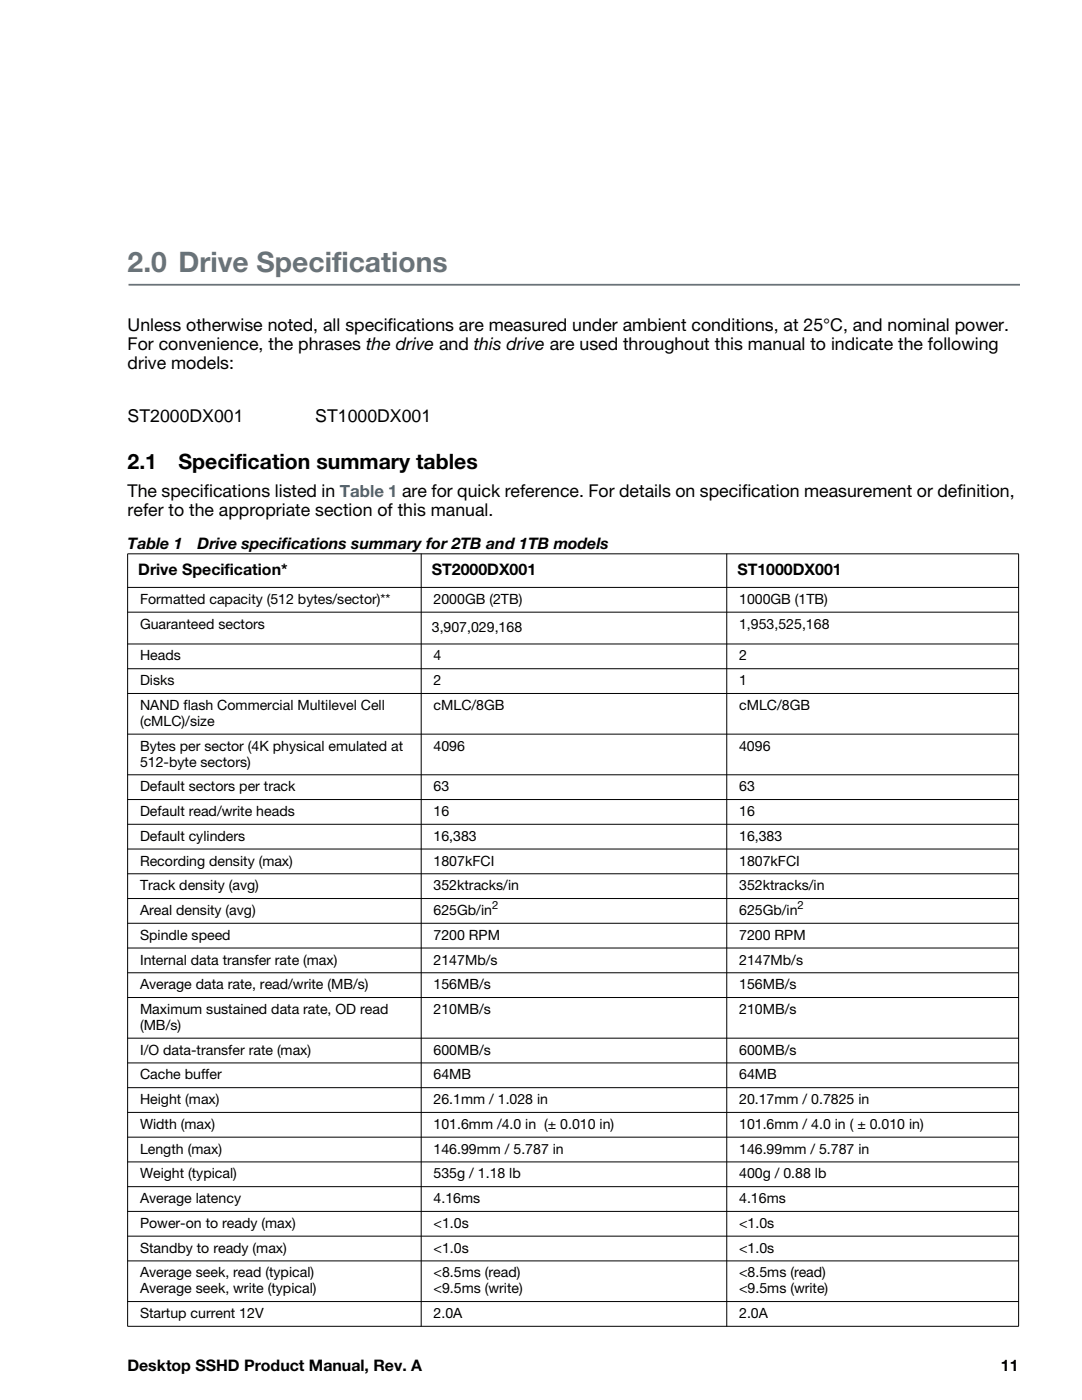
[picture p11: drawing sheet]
<svg xmlns="http://www.w3.org/2000/svg" width="216mm" height="279mm" viewBox="0 0 216 279" stroke-linecap="round" stroke-linejoin="round" font-family="sans-serif">
<defs><g id="words">
<text font-size="5.6" fill="#68737a" x="25.5" y="54.4">2.0 Drive Specifications</text>
<g font-size="4.2">
<text x="25.5" y="93.6">2.1</text>
<text x="35.6" y="93.6">Specification summary tables</text>
</g>
<g font-size="3.5">
<text x="25.5" y="66">Unless otherwise noted, all specifications are measured under ambient conditions, at 25°C, and nominal power.</text>
<text x="25.5" y="69.8">For convenience, the phrases the drive and this drive are used throughout this manual to indicate the following</text>
<text x="25.5" y="73.7">drive models:</text>
<text x="25.5" y="84.3">ST2000DX001</text>
<text x="62.9" y="84.3">ST1000DX001</text>
<text x="25.5" y="99.1">The specifications listed in Table 1 are for quick reference. For details on specification measurement or definition,</text>
<text x="25.5" y="103">refer to the appropriate section of this manual.</text>
</g>
<g font-size="3.2">
<text x="25.5" y="109.5">Table 1</text>
<text x="39.4" y="109.5">Drive specifications summary for 2TB and 1TB models</text>
<text x="27.6" y="114.8">Drive Specification*</text>
<text x="86.2" y="114.8">ST2000DX001</text>
<text x="147.1" y="114.8">ST1000DX001</text>
<text x="25.4" y="273.6">Desktop SSHD Product Manual, Rev. A</text>
<text x="199.7" y="273.6">11</text>
</g>
<g font-size="2.8">
<text x="27.9" y="120.5">Formatted capacity (512 bytes/sector)**</text>
<text x="27.9" y="125.5">Guaranteed sectors</text>
<text x="86.5" y="120.5">2000GB (2TB)</text>
<text x="147.5" y="125.5">1,953,525,168</text>
<text x="147.5" y="120.5">1000GB (1TB)</text>
<text x="27.9" y="131.8">Heads</text>
<text x="86.2" y="126.2">3,907,029,168</text>
<text x="86.5" y="131.8">4</text>
<text x="147.5" y="131.8">2</text>
<text x="27.9" y="136.8">Disks</text>
<text x="86.5" y="136.8">2</text>
<text x="147.5" y="136.8">1</text>
<text x="27.9" y="141.7">NAND flash Commercial Multilevel Cell</text>
<text x="86.5" y="141.7">cMLC/8GB</text>
<text x="147.5" y="141.7">cMLC/8GB</text>
<text x="27.9" y="144.9">(cMLC)/size</text>
<text x="27.9" y="149.8">Bytes per sector (4K physical emulated at</text>
<text x="86.5" y="149.8">4096</text>
<text x="147.5" y="149.8">4096</text>
<text x="27.9" y="153">512-byte sectors)</text>
<text x="27.9" y="157.9">Default sectors per track</text>
<text x="86.5" y="157.9">63</text>
<text x="147.5" y="157.9">63</text>
<text x="27.9" y="162.9">Default read/write heads</text>
<text x="27.9" y="167.8">Default cylinders</text>
<text x="86.5" y="167.8">16,383</text>
<text x="86.5" y="162.9">16</text>
<text x="147.5" y="167.8">16,383</text>
<text x="147.5" y="162.9">16</text>
<text x="27.9" y="172.7">Recording density (max)</text>
<text x="86.5" y="172.7">1807kFCI</text>
<text x="147.5" y="172.7">1807kFCI</text>
<text x="27.9" y="177.7">Track density (avg)</text>
<text x="86.5" y="177.7">352ktracks/in</text>
<text x="147.5" y="177.7">352ktracks/in</text>
<text x="27.9" y="182.6">Areal density (avg)</text>
<text x="86.5" y="182.6">625Gb/in</text>
<text x="147.5" y="182.6">625Gb/in</text>
<text x="27.9" y="187.6">Spindle speed</text>
<text x="86.5" y="187.6">7200 RPM</text>
<text x="147.5" y="187.6">7200 RPM</text>
<text x="27.9" y="192.5">Internal data transfer rate (max)</text>
<text x="27.9" y="197.4">Average data rate, read/write (MB/s)</text>
<text x="86.5" y="192.5">2147Mb/s</text>
<text x="86.5" y="197.4">156MB/s</text>
<text x="147.5" y="192.5">2147Mb/s</text>
<text x="147.5" y="197.4">156MB/s</text>
<text x="27.9" y="202.4">Maximum sustained data rate, OD read</text>
<text x="86.5" y="202.4">210MB/s</text>
<text x="147.5" y="202.4">210MB/s</text>
<text x="27.9" y="205.5">(MB/s)</text>
<text x="27.9" y="210.5">I/O data-transfer rate (max)</text>
<text x="27.9" y="215.4">Cache buffer</text>
<text x="86.5" y="210.5">600MB/s</text>
<text x="86.5" y="215.4">64MB</text>
<text x="147.5" y="210.5">600MB/s</text>
<text x="147.5" y="215.4">64MB</text>
<text x="27.9" y="220.4">Height (max)</text>
<text x="86.5" y="220.4">26.1mm / 1.028 in</text>
<text x="147.5" y="220.4">20.17mm / 0.7825 in</text>
<text x="27.9" y="225.3">Width (max)</text>
<text x="86.5" y="225.3">101.6mm /4.0 in (± 0.010 in)</text>
<text x="147.5" y="225.3">101.6mm / 4.0 in ( ± 0.010 in)</text>
<text x="27.9" y="230.2">Length (max)</text>
<text x="86.5" y="230.2">146.99mm / 5.787 in</text>
<text x="147.5" y="230.2">146.99mm / 5.787 in</text>
<text x="27.9" y="235.2">Weight (typical)</text>
<text x="86.5" y="235.2">535g / 1.18 lb</text>
<text x="147.5" y="235.2">400g / 0.88 lb</text>
<text x="27.9" y="240.1">Average latency</text>
<text x="27.9" y="245.1">Power-on to ready (max)</text>
<text x="86.5" y="245.1">&lt;1.0s</text>
<text x="86.5" y="240.1">4.16ms</text>
<text x="147.5" y="245.1">&lt;1.0s</text>
<text x="147.5" y="240.1">4.16ms</text>
<text x="27.9" y="250">Standby to ready (max)</text>
<text x="86.5" y="250">&lt;1.0s</text>
<text x="147.5" y="250">&lt;1.0s</text>
<text x="27.9" y="254.9">Average seek, read (typical)</text>
<text x="86.5" y="254.9">&lt;8.5ms (read)</text>
<text x="147.5" y="254.9">&lt;8.5ms (read)</text>
<text x="27.9" y="263">Startup current 12V</text>
<text x="27.9" y="258.1">Average seek, write (typical)</text>
<text x="86.5" y="258.1">&lt;9.5ms (write)</text>
<text x="86.5" y="263">2.0A</text>
<text x="147.5" y="258.1">&lt;9.5ms (write)</text>
<text x="147.5" y="263">2.0A</text>
</g>
<g font-size="2.3">
<text x="98.2" y="181.5">2</text>
<text x="159.1" y="181.5">2</text>
</g>
</g></defs>
<path d="M25.6 56.8h177.8" fill="none" stroke="#68737a" stroke-width=".35"/>
<g fill="#000" stroke="#000" stroke-width=".2">
<path d="M25.4 110.5h177.9zM25.4 117.2h177.9zM25.4 122.2h177.9zM25.4 128.5h177.9zM25.4 133.5h177.9zM25.4 138.4h177.9zM25.4 146.5h177.9zM25.4 154.6h177.9zM25.4 159.6h177.9zM25.4 164.5h177.9zM25.4 169.4h177.9zM25.4 174.4h177.9z"/>
<path d="M25.4 179.3h177.9zM25.4 184.3h177.9zM25.4 189.2h177.9zM25.4 194.1h177.9zM25.4 199.1h177.9zM25.4 207.2h177.9zM25.4 212.1h177.9zM25.4 217.1h177.9zM25.4 222h177.9zM25.4 226.9h177.9zM25.4 231.9h177.9zM25.4 236.8h177.9z"/>
<path d="M25.4 241.8h177.9zM25.4 246.7h177.9zM25.4 251.6h177.9zM25.4 259.8h177.9zM25.5 110.6v154zM84 110.5v154.2zM145 110.5v154.2zM203.3 110.6v154zM25.4 264.7h177.9z"/>
</g>
<use href="#words"/>
</svg>
